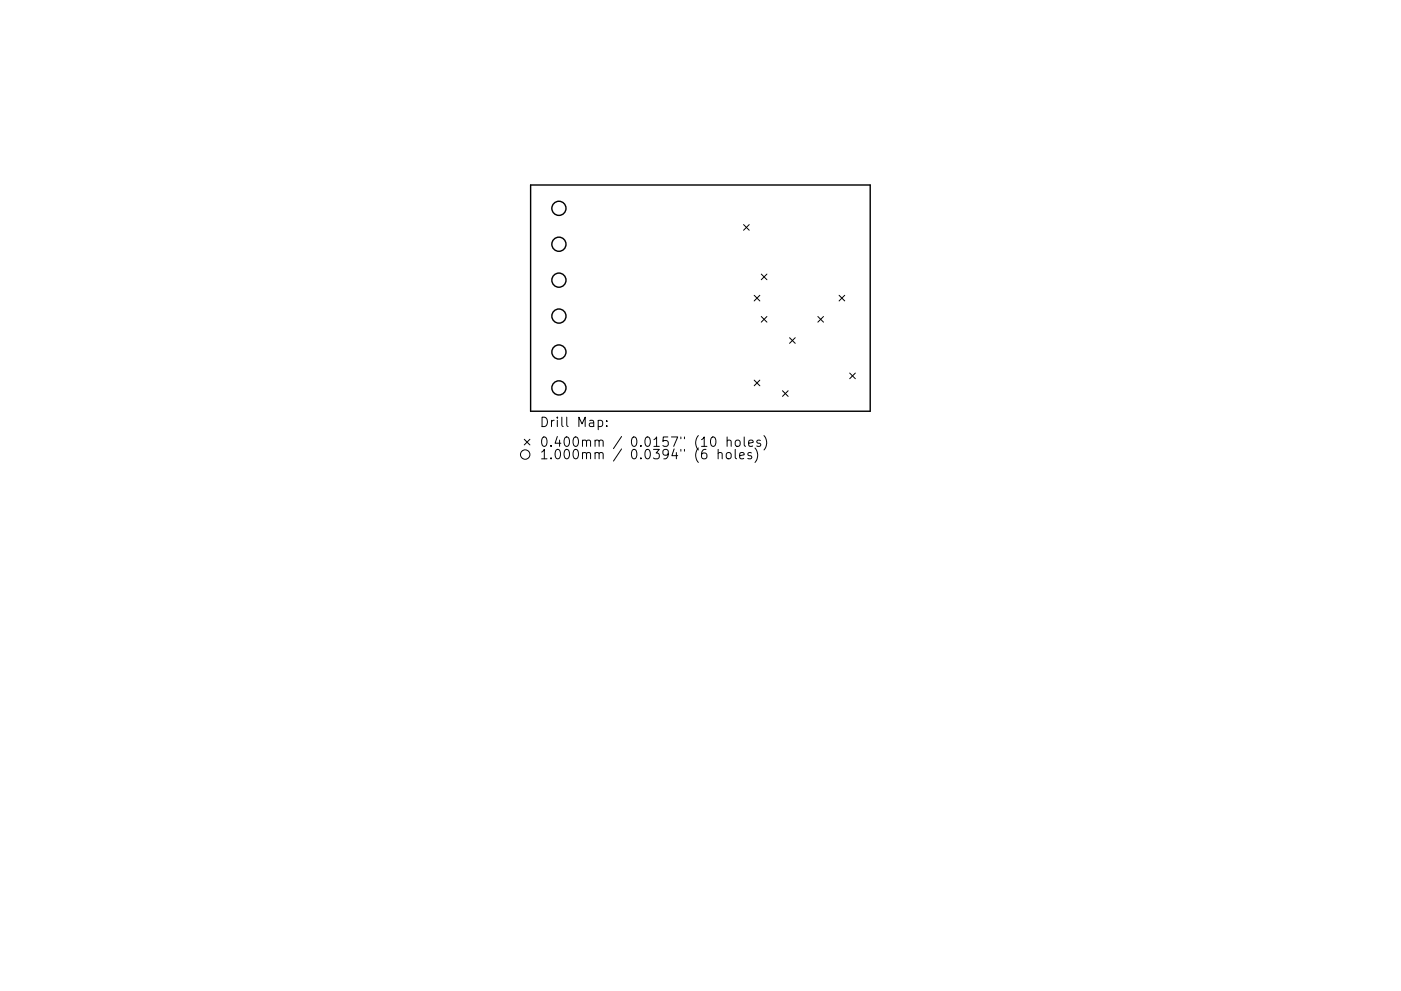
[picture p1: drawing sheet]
<svg xmlns="http://www.w3.org/2000/svg" width="297mm" height="210mm" viewBox="0 0 297 210" stroke-linecap="round" stroke-linejoin="round" font-family="sans-serif">
<defs><g id="words">
<g font-size="2.8">
<text x="114.4" y="91.2">Drill</text>
<text x="114.4" y="95.4">0.400mm</text>
<text x="122.4" y="91.2">Map:</text>
<text x="133.8" y="95.4">0.0157&quot;</text>
<text x="147.5" y="95.4">(10</text>
<text x="154.4" y="95.4">holes)</text>
<text x="114.4" y="98.1">1.000mm</text>
<text x="133.8" y="98.1">0.0394&quot;</text>
<text x="147.5" y="98.1">(6</text>
<text x="152.5" y="98.1">holes)</text>
</g>
</g></defs>
<g fill="none" stroke="#000" stroke-width=".3">
<path d="M112.5 39.3h72v48h-72z"/>
<circle cx="118.5" cy="44.2" r="1.5"/>
<circle cx="118.5" cy="51.8" r="1.5"/>
<circle cx="118.5" cy="59.4" r="1.5"/>
<circle cx="118.5" cy="74.7" r="1.5"/>
<circle cx="118.5" cy="67.1" r="1.5"/>
<circle cx="118.5" cy="82.3" r="1.5"/>
</g>
<g fill="none" stroke="#000" stroke-width=".21">
<path d="M157.7 47.7l1.2 1.2M158.9 47.7l-1.2 1.2M161.4 58.2l1.2 1.2M162.6 58.2l-1.2 1.2M159.9 62.7l1.2 1.2M161.1 62.7l-1.2 1.2M161.4 67.2l1.2 1.2M162.6 67.2l-1.2 1.2M167.4 71.7l1.2 1.2M168.6 71.7l-1.2 1.2M173.4 67.2l1.2 1.2M174.6 67.2l-1.2 1.2"/>
<path d="M177.9 62.7l1.2 1.2M179.1 62.7l-1.2 1.2M180.2 79.2l1.2 1.2M181.4 79.2l-1.2 1.2M111.2 93.2l1.2 1.2M112.4 93.2l-1.2 1.2M120.2 88.5v1.7l.3 .3M126.2 93.6a.5 .5 0 0 1 .8 .1v1M126.2 96.2a.5 .5 0 0 1 .8 .1v1M127 93.7l.3-.3 .5 .1 .1 1.2M127 96.3l.3-.3 .5 .1 .1 1.2M131.8 92.6l-1.7 2.6"/>
<path d="M131.8 95.2l-1.7 2.6M144.4 92.7v.4M144.4 95.3v.4M145.1 92.7v.4M145.1 95.3v.4M159.9 80.7l1.2 1.2M161.1 80.7l-1.2 1.2M165.9 82.9l1.2 1.2M167.1 82.9l-1.2 1.2"/>
<circle cx="111.4" cy="96.4" r="1"/>
</g>
<use href="#words"/>
</svg>
